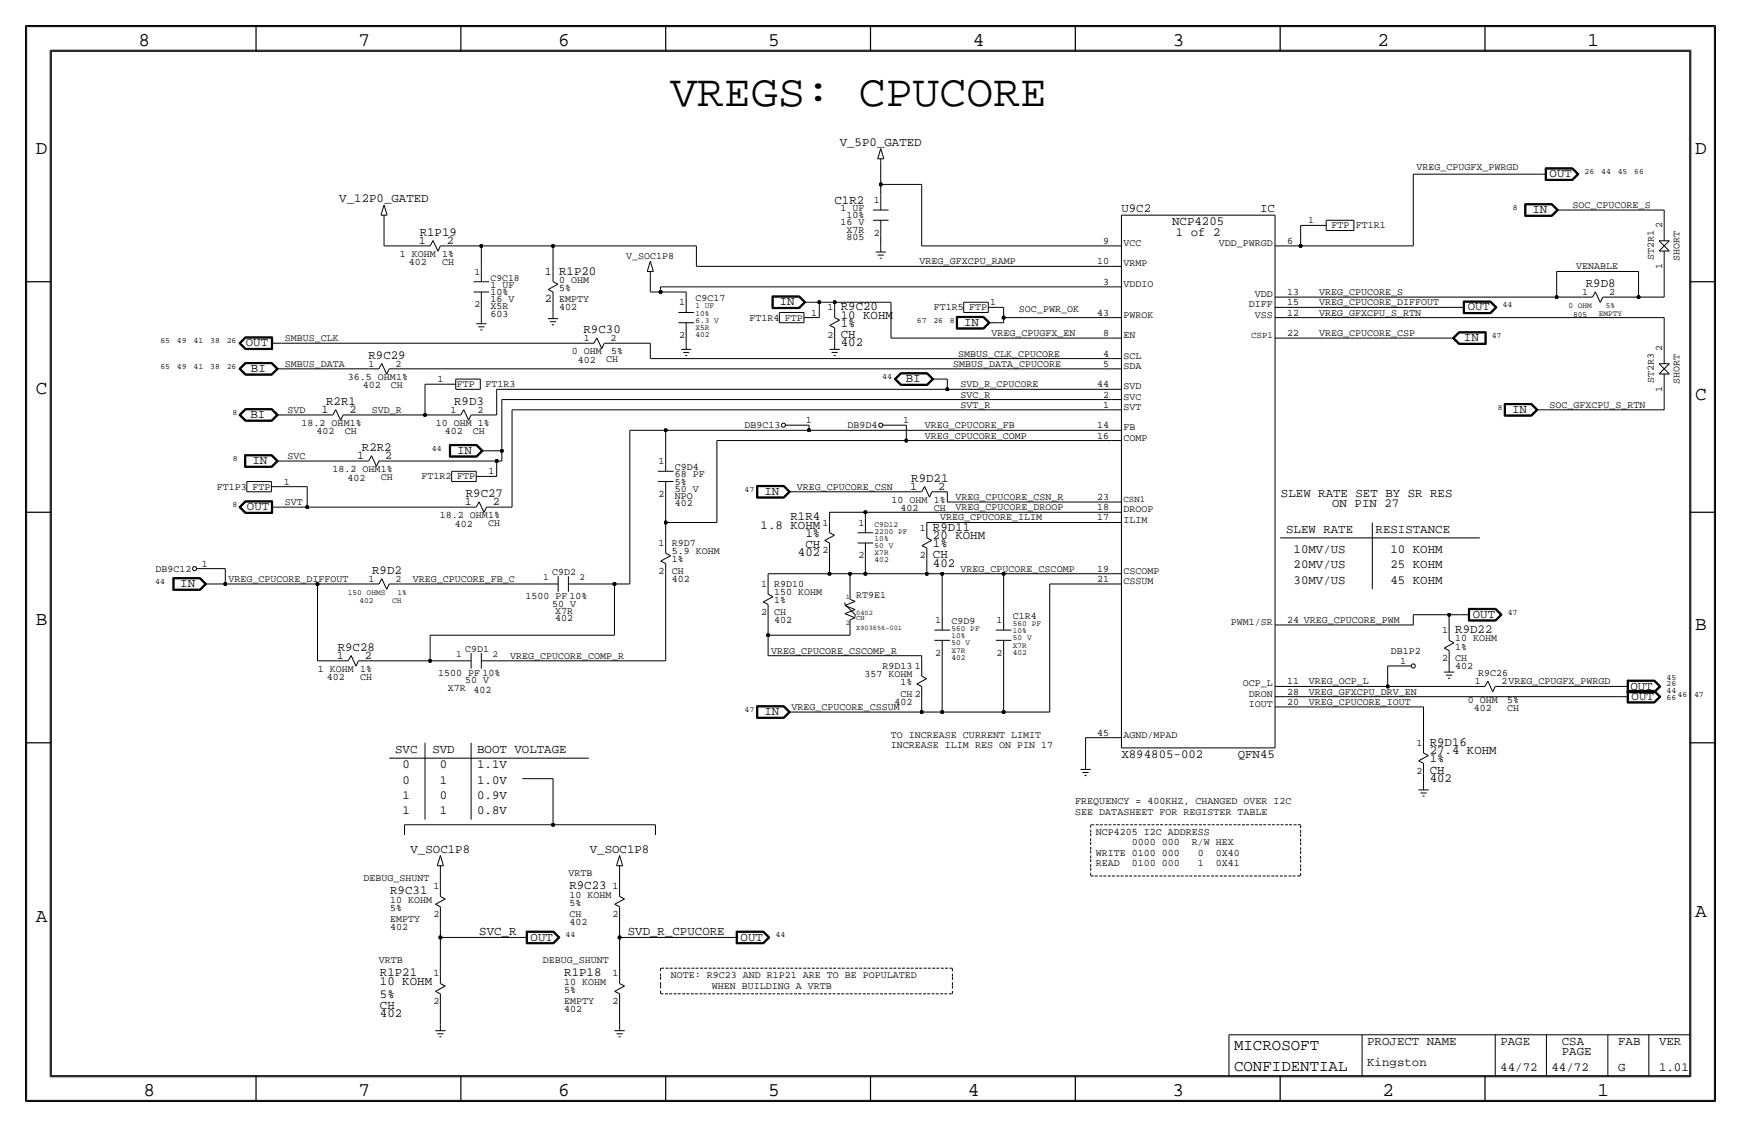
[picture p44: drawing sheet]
<svg xmlns="http://www.w3.org/2000/svg" width="432mm" height="279mm" viewBox="0 0 432 279" stroke-linecap="round" stroke-linejoin="round" font-family="sans-serif">
<defs><g id="words">
<text font-size="11.1" x="166.3" y="26.3">VREGS: CPUCORE</text>
<g font-size="4.8">
<text x="34.3" y="11.4">8</text>
<text x="88.9" y="11.4">7</text>
<text x="138.5" y="11.4">6</text>
<text x="190.5" y="11.4">5</text>
<text x="241.3" y="11.4">4</text>
<text x="290.8" y="11.4">3</text>
<text x="341.6" y="11.4">2</text>
<text x="393.7" y="11.4">1</text>
<text x="8.9" y="38.1">D</text>
<text x="420.4" y="38.1">D</text>
<text x="8.9" y="97.8">C</text>
<text x="420.4" y="99.1">C</text>
<text x="8.9" y="154.9">B</text>
<text x="420.4" y="156.2">B</text>
<text x="420.4" y="227.3">A</text>
<text x="8.9" y="228.6">A</text>
<text x="35.6" y="271.8">8</text>
<text x="88.9" y="271.8">7</text>
<text x="138.4" y="271.8">6</text>
<text x="190.5" y="271.8">5</text>
<text x="240" y="271.8">4</text>
<text x="290.8" y="271.8">3</text>
<text x="342.9" y="271.8">2</text>
<text x="396.2" y="271.8">1</text>
</g>
<g font-size="3.9">
<text x="306.1" y="260.4">MICROSOFT</text>
<text x="306.1" y="265.4">CONFIDENTIAL</text>
</g>
<g font-size="3.1">
<text x="208.3" y="36.2">V_5P0_GATED</text>
<text x="384.3" y="43.9">OUT</text>
<text x="84.2" y="50.1">V_12P0_GATED</text>
<text x="207" y="50.5">C1R2</text>
<text x="278.1" y="52.6">U9C2</text>
<text x="312.5" y="52.6">IC</text>
<text x="380.1" y="52.8">IN</text>
<text x="104.1" y="58.4">R1P19</text>
<text x="290.7" y="55.9">NCP4205</text>
<text x="291.6" y="58.4">1 of 2</text>
<text x="138.7" y="68.1">R1P20</text>
<text x="393.3" y="71.1">R9D8</text>
<text x="193.4" y="75.7">IN</text>
<text x="208.5" y="77">R9C20</text>
<text x="364" y="77">OUT</text>
<text x="144.7" y="82.5">R9C30</text>
<text x="208.5" y="81">1%</text>
<text x="208.5" y="79">10 KOHM</text>
<text x="208.5" y="83.8">CH</text>
<text x="239.1" y="80.8">IN</text>
<text x="61" y="85.9">OUT</text>
<text x="91.4" y="88.9">R9C29</text>
<text x="208.5" y="85.9">402</text>
<text x="363.1" y="84.6">IN</text>
<text x="62.2" y="92.2">BI</text>
<text x="224.6" y="94.7">BI</text>
<text x="80.9" y="100.3">R2R1</text>
<text x="112.6" y="100.3">R9D3</text>
<text x="62.1" y="103.6">BI</text>
<text x="375" y="102.4">IN</text>
<text x="89.8" y="111.8">R2R2</text>
<text x="113.4" y="112.5">IN</text>
<text x="62.6" y="115.1">IN</text>
<text x="226" y="119.4">R9D21</text>
<text x="115.5" y="123.2">R9C27</text>
<text x="189.6" y="122.7">IN</text>
<text x="317.7" y="123.1">SLEW RATE SET BY SR RES</text>
<text x="330.4" y="125.7">ON PIN 27</text>
<text x="61.3" y="126.5">OUT</text>
<text x="188.7" y="131.1">1.8 KOHM</text>
<text x="196.1" y="129">R1R4</text>
<text x="231.4" y="131.6">R9D11</text>
<text x="197.9" y="137.9">402</text>
<text x="199.8" y="135.9">CH</text>
<text x="199.8" y="133.1">1%</text>
<text x="231.4" y="133.6">20 KOHM</text>
<text x="231.4" y="135.6">1%</text>
<text x="319" y="132">SLEW RATE</text>
<text x="320.8" y="137.1">10MV/US</text>
<text x="341.2" y="132">RESISTANCE</text>
<text x="344.9" y="137.1">10 KOHM</text>
<text x="92.3" y="142.2">R9D2</text>
<text x="231.4" y="138.4">CH</text>
<text x="231.4" y="140.5">402</text>
<text x="320.8" y="140.9">20MV/US</text>
<text x="344.9" y="140.9">25 KOHM</text>
<text x="44.7" y="145.5">IN</text>
<text x="320.8" y="144.7">30MV/US</text>
<text x="344.9" y="144.7">45 KOHM</text>
<text x="365.3" y="153.2">OUT</text>
<text x="83.8" y="161.3">R9C28</text>
<text x="360.9" y="157">R9D22</text>
<text x="404.4" y="170.9">OUT</text>
<text x="404.7" y="173.5">OUT</text>
<text x="189.6" y="177.3">IN</text>
<text x="354.6" y="184.9">R9D16</text>
<text x="98" y="186.6">SVC</text>
<text x="99.8" y="190.4">0</text>
<text x="107.2" y="186.6">SVD</text>
<text x="109.1" y="190.4">0</text>
<text x="118.3" y="186.6">BOOT VOLTAGE</text>
<text x="118.3" y="190.4">1.1V</text>
<text x="278.1" y="188">X894805-002</text>
<text x="307" y="188">QFN45</text>
<text x="354.6" y="186.9">27.4 KOHM</text>
<text x="354.6" y="191.8">CH</text>
<text x="354.6" y="189">1%</text>
<text x="99.8" y="194.3">0</text>
<text x="109.1" y="194.3">1</text>
<text x="118.3" y="194.3">1.0V</text>
<text x="354.6" y="193.8">402</text>
<text x="99.8" y="198.1">1</text>
<text x="99.8" y="201.9">1</text>
<text x="109.1" y="198.1">0</text>
<text x="109.1" y="201.9">1</text>
<text x="118.3" y="198.1">0.9V</text>
<text x="118.3" y="201.9">0.8V</text>
<text x="101.8" y="211.4">V_SOC1P8</text>
<text x="146.3" y="211.4">V_SOC1P8</text>
<text x="96.8" y="221.7">R9C31</text>
<text x="141.2" y="220.5">R9C23</text>
<text x="118.9" y="231.9">SVC_R</text>
<text x="131.6" y="233.2">OUT</text>
<text x="155.7" y="231.9">SVD_R_CPUCORE</text>
<text x="183.7" y="233.2">OUT</text>
<text x="94.2" y="244.1">10 KOHM</text>
<text x="94.2" y="242.1">R1P21</text>
<text x="140" y="242.1">R1P18</text>
<text x="94.2" y="247.4">5%</text>
<text x="94.2" y="250.2">CH</text>
<text x="94.2" y="252.2">402</text>
<text x="339.1" y="259.1">PROJECT NAME</text>
<text x="372.1" y="259.1">PAGE</text>
<text x="387.4" y="259.1">CSA</text>
<text x="387.4" y="261.6">PAGE</text>
<text x="401.3" y="259.1">FAB</text>
<text x="411.5" y="259.1">VER</text>
<text x="339.1" y="264.2">Kingston</text>
<text x="372.1" y="265.4">44/72</text>
<text x="384.8" y="265.4">44/72</text>
<text x="401.3" y="265.4">G</text>
<text x="411.5" y="265.4">1.01</text>
</g>
<g font-size="2.9">
<text x="103.9" y="60.5">1</text>
<text x="110.8" y="60.5">2</text>
<text x="135.1" y="68.1">1</text>
<text x="135.1" y="74.9">2</text>
<text x="79.7" y="102.4">1</text>
<text x="86.7" y="102.4">2</text>
<text x="88.6" y="113.8">1</text>
<text x="95.6" y="113.8">2</text>
<text x="115.3" y="125.2">1</text>
<text x="122.2" y="125.2">2</text>
<text x="225.8" y="121.4">1</text>
<text x="232.7" y="121.4">2</text>
<text x="83.5" y="163.3">1</text>
<text x="90.5" y="163.3">2</text>
</g>
<g font-size="2.5">
<text x="351.3" y="42.1">VREG_CPUGFX_PWRGD</text>
<text x="208.4" y="52.3">1 UF</text>
<text x="216.7" y="50.3">1</text>
<text x="390" y="51.6">SOC_CPUCORE_S</text>
<text x="208.4" y="55.9">16 V</text>
<text x="209.9" y="59.4">805</text>
<text x="209.9" y="54.1">10%</text>
<text x="209.9" y="57.7">X7R</text>
<text x="216.7" y="58.4">2</text>
<text x="330.2" y="56.6">FTP</text>
<text x="336.3" y="56.6">FT1R1</text>
<text x="412.2" y="56.6" transform="rotate(-90 412.2 56.6)">2</text>
<text x="99.2" y="63.8">1 KOHM 1%</text>
<text x="101.4" y="65.8">402</text>
<text x="109.7" y="65.7">CH</text>
<text x="155.3" y="64.1">V_SOC1P8</text>
<text x="228.1" y="65.5">VREG_GFXCPU_RAMP</text>
<text x="272.1" y="65.5">10</text>
<text x="273.6" y="60.5">9</text>
<text x="278.6" y="61">VCC</text>
<text x="302.3" y="61">VDD_PWRGD</text>
<text x="319.3" y="60.5">6</text>
<text x="410.2" y="64.4" transform="rotate(-90 410.2 64.4)">ST2R1</text>
<text x="416.5" y="64.8" transform="rotate(-90 416.5 64.8)">SHORT</text>
<text x="121.7" y="71.4">1 UF</text>
<text x="138.7" y="70.1">0 OHM</text>
<text x="273.6" y="70.6">3</text>
<text x="278.6" y="71.1">VDDIO</text>
<text x="278.6" y="66">VRMP</text>
<text x="391" y="66.6">VENABLE</text>
<text x="412.2" y="66.8" transform="rotate(-90 412.2 66.8)">1</text>
<text x="121.7" y="76.7">X5R</text>
<text x="121.7" y="73.2">10%</text>
<text x="121.7" y="74.9">16 V</text>
<text x="138.7" y="74.9">EMPTY</text>
<text x="138.7" y="77">402</text>
<text x="138.7" y="72.1">5%</text>
<text x="168.4" y="75.7">1</text>
<text x="172.5" y="74.7">C9C17</text>
<text x="205.3" y="77">1</text>
<text x="231.6" y="77">FT1R5</text>
<text x="240.4" y="77">FTP</text>
<text x="252.7" y="77.5">SOC_PWR_OK</text>
<text x="309.8" y="76.2">DIFF</text>
<text x="311.3" y="73.7">VDD</text>
<text x="319.3" y="73.2">13</text>
<text x="319.3" y="75.7">15</text>
<text x="327.2" y="73.2">VREG_CPUCORE_S</text>
<text x="327.2" y="75.7">VREG_CPUCORE_DIFFOUT</text>
<text x="392.4" y="73.2">1</text>
<text x="399.1" y="73.2">2</text>
<text x="121.7" y="78.5">603</text>
<text x="168.4" y="83.8">2</text>
<text x="185.9" y="79.5">FT1R4</text>
<text x="194.7" y="79.5">FTP</text>
<text x="205.3" y="83.8">2</text>
<text x="245.9" y="83.3">VREG_CPUGFX_EN</text>
<text x="272.1" y="78.2">43</text>
<text x="273.6" y="83.3">8</text>
<text x="278.6" y="83.8">EN</text>
<text x="278.6" y="78.7">PWROK</text>
<text x="311.3" y="78.7">VSS</text>
<text x="319.3" y="78.2">12</text>
<text x="319.3" y="83.3">22</text>
<text x="327.2" y="83.3">VREG_CPUCORE_CSP</text>
<text x="327.2" y="78.2">VREG_GFXCPU_S_RTN</text>
<text x="70.6" y="84.6">SMBUS_CLK</text>
<text x="141.8" y="87.9">0 OHM</text>
<text x="143.3" y="89.9">402</text>
<text x="144.8" y="84.6">1</text>
<text x="150.3" y="89.8">CH</text>
<text x="151.4" y="84.6">2</text>
<text x="151.6" y="87.9">5%</text>
<text x="237.6" y="88.4">SMBUS_CLK_CPUCORE</text>
<text x="273.6" y="88.4">4</text>
<text x="278.6" y="88.9">SCL</text>
<text x="412.2" y="87.1" transform="rotate(-90 412.2 87.1)">2</text>
<text x="70.6" y="90.9">SMBUS_DATA</text>
<text x="86.2" y="94.2">36.5 OHM1%</text>
<text x="91.4" y="90.9">1</text>
<text x="98.1" y="90.9">2</text>
<text x="108.5" y="94.7">1</text>
<text x="236.4" y="90.9">SMBUS_DATA_CPUCORE</text>
<text x="273.6" y="90.9">5</text>
<text x="278.6" y="91.4">SDA</text>
<text x="410.2" y="94.9" transform="rotate(-90 410.2 94.9)">ST2R3</text>
<text x="416.5" y="95.3" transform="rotate(-90 416.5 95.3)">SHORT</text>
<text x="90" y="96.3">402</text>
<text x="97" y="96.2">CH</text>
<text x="113.3" y="96">FTP</text>
<text x="120.4" y="96">FT1R3</text>
<text x="238.3" y="96">SVD_R_CPUCORE</text>
<text x="238.3" y="98.6">SVC_R</text>
<text x="238.3" y="101.1">SVT_R</text>
<text x="272.1" y="96">44</text>
<text x="273.6" y="101.1">1</text>
<text x="273.6" y="98.6">2</text>
<text x="278.6" y="96.5">SVD</text>
<text x="278.6" y="99.1">SVC</text>
<text x="278.6" y="101.6">SVT</text>
<text x="384.3" y="101.1">SOC_GFXCPU_S_RTN</text>
<text x="412.2" y="97.2" transform="rotate(-90 412.2 97.2)">1</text>
<text x="71.3" y="102.4">SVD</text>
<text x="74.8" y="105.7">18.2 OHM1%</text>
<text x="78.5" y="107.7">402</text>
<text x="85.5" y="107.6">CH</text>
<text x="92.2" y="102.4">SVD_R</text>
<text x="108.1" y="105.7">10 OHM 1%</text>
<text x="110.3" y="107.7">402</text>
<text x="111.7" y="102.4">1</text>
<text x="117.3" y="107.6">CH</text>
<text x="118.4" y="102.4">2</text>
<text x="184.6" y="106.2">DB9C13</text>
<text x="199.9" y="104.9">1</text>
<text x="210.2" y="106.2">DB9D4</text>
<text x="224" y="104.9">1</text>
<text x="229.4" y="106.2">VREG_CPUCORE_FB</text>
<text x="272.1" y="106.2">14</text>
<text x="278.6" y="106.7">FB</text>
<text x="71.3" y="113.8">SVC</text>
<text x="229.4" y="108.7">VREG_CPUCORE_COMP</text>
<text x="272.1" y="108.7">16</text>
<text x="278.6" y="109.2">COMP</text>
<text x="82.4" y="117.1">18.2 OHM1%</text>
<text x="86.2" y="119.1">402</text>
<text x="94.4" y="119">CH</text>
<text x="104.6" y="118.9">FT1R2</text>
<text x="113.4" y="118.9">FTP</text>
<text x="121.2" y="117.6">1</text>
<text x="163.4" y="115.1">1</text>
<text x="167.4" y="116.6">C9D4</text>
<text x="167.4" y="118.4">68 PF</text>
<text x="53.8" y="121.4">FT1P3</text>
<text x="62.6" y="121.4">FTP</text>
<text x="70.4" y="120.1">1</text>
<text x="70.6" y="125.2">SVT</text>
<text x="163.4" y="123.2">2</text>
<text x="167.4" y="123.7">NPO</text>
<text x="167.4" y="121.9">50 V</text>
<text x="167.4" y="120.1">5%</text>
<text x="167.4" y="125.5">402</text>
<text x="197.6" y="121.4">VREG_CPUCORE_CSN</text>
<text x="221.1" y="124.7">10 OHM 1%</text>
<text x="237" y="123.9">VREG_CPUCORE_CSN_R</text>
<text x="272.1" y="124">23</text>
<text x="109.1" y="128.5">18.2 OHM1%</text>
<text x="112.8" y="130.6">402</text>
<text x="121.1" y="130.5">CH</text>
<text x="204" y="130.3">1</text>
<text x="212.9" y="130.3">1</text>
<text x="223.3" y="126.7">402</text>
<text x="228.1" y="131.6">1</text>
<text x="231.6" y="126.6">CH</text>
<text x="233.2" y="129">VREG_CPUCORE_ILIM</text>
<text x="237" y="126.5">VREG_CPUCORE_DROOP</text>
<text x="272.1" y="129">17</text>
<text x="272.1" y="126.5">18</text>
<text x="278.6" y="127">DROOP</text>
<text x="278.6" y="129.5">ILIM</text>
<text x="163.4" y="135.4">1</text>
<text x="166.6" y="135.4">R9D7</text>
<text x="166.6" y="137.4">5.9 KOHM</text>
<text x="204" y="137.2">2</text>
<text x="38.6" y="141.7">DB9C12</text>
<text x="50" y="140.5">1</text>
<text x="137" y="142.5">C9D2</text>
<text x="163.4" y="142.2">2</text>
<text x="166.6" y="139.4">1%</text>
<text x="166.6" y="142.2">CH</text>
<text x="212.9" y="138.4">2</text>
<text x="228.1" y="138.4">2</text>
<text x="238.3" y="141.7">VREG_CPUCORE_CSCOMP</text>
<text x="272.1" y="141.7">19</text>
<text x="278.6" y="142.2">CSCOMP</text>
<text x="56.6" y="144.3">VREG_CPUCORE_DIFFOUT</text>
<text x="91.4" y="144.3">1</text>
<text x="98.1" y="144.3">2</text>
<text x="102.4" y="144.3">VREG_CPUCORE_FB_C</text>
<text x="130.3" y="148.6">1500 PF 10%</text>
<text x="166.6" y="144.3">402</text>
<text x="188.8" y="145.5">1</text>
<text x="192" y="145.5">R9D10</text>
<text x="192" y="149.6">1%</text>
<text x="192" y="147.6">150 KOHM</text>
<text x="212.3" y="148.3">RT9E1</text>
<text x="272.1" y="144.3">21</text>
<text x="278.6" y="144.8">CSSUM</text>
<text x="137" y="150.4">50 V</text>
<text x="137.7" y="152.1">X7R</text>
<text x="137.7" y="153.9">402</text>
<text x="188.8" y="152.4">2</text>
<text x="192" y="154.4">402</text>
<text x="192" y="152.4">CH</text>
<text x="231.9" y="154.4">1</text>
<text x="236" y="154.7">C9D9</text>
<text x="247.2" y="154.4">1</text>
<text x="251.2" y="153.4">C1R4</text>
<text x="305.3" y="154.9">PWM1/SR</text>
<text x="319.3" y="154.4">24 VREG_CPUCORE_PWM</text>
<text x="115.4" y="161.5">C9D1</text>
<text x="357.7" y="157">1</text>
<text x="360.9" y="159">10 KOHM</text>
<text x="360.9" y="161">1%</text>
<text x="78.8" y="166.6">1 KOHM 1%</text>
<text x="108.7" y="167.6">1500 PF 10%</text>
<text x="126.5" y="163.3">VREG_CPUCORE_COMP_R</text>
<text x="191.3" y="162.1">VREG_CPUCORE_CSCOMP_R</text>
<text x="214.4" y="167.9">357 KOHM</text>
<text x="218.9" y="165.9">R9D13</text>
<text x="226.9" y="165.9">1</text>
<text x="231.9" y="162.6">2</text>
<text x="247.2" y="162.6">2</text>
<text x="344.9" y="162.1">DB1P2</text>
<text x="347.3" y="164.6">1</text>
<text x="357.7" y="163.8">2</text>
<text x="360.9" y="163.8">CH</text>
<text x="360.9" y="165.9">402</text>
<text x="366.6" y="167.6">R9C26</text>
<text x="81.1" y="168.7">402</text>
<text x="89.3" y="168.6">CH</text>
<text x="111.1" y="171.2">X7R</text>
<text x="115.4" y="169.4">50 V</text>
<text x="117.4" y="171.7">402</text>
<text x="223.3" y="172.7">CH 2</text>
<text x="223.3" y="169.9">1%</text>
<text x="308.3" y="170.2">OCP_L</text>
<text x="309.8" y="172.7">DRON</text>
<text x="319.3" y="169.7">11</text>
<text x="319.3" y="172.2">28</text>
<text x="324.6" y="172.2">VREG_GFXCPU_DRV_EN</text>
<text x="324.6" y="169.7">VREG_OCP_L</text>
<text x="365.7" y="169.7">1</text>
<text x="372.4" y="169.7">2VREG_CPUGFX_PWRGD</text>
<text x="196.3" y="176">VREG_CPUCORE_CSSUM</text>
<text x="221.8" y="174.8">402</text>
<text x="309.8" y="175.3">IOUT</text>
<text x="319.3" y="174.8">20</text>
<text x="324.6" y="174.8">VREG_CPUCORE_IOUT</text>
<text x="364.1" y="174.2">0 OHM</text>
<text x="365.6" y="176.3">402</text>
<text x="373.8" y="176.2">CH</text>
<text x="373.8" y="174.2">5%</text>
<text x="221" y="185.4">INCREASE ILIM RES ON PIN 17</text>
<text x="221" y="182.9">TO INCREASE CURRENT LIMIT</text>
<text x="272.1" y="182.4">45</text>
<text x="278.6" y="182.9">AGND/MPAD</text>
<text x="351.3" y="184.9">1</text>
<text x="351.3" y="191.8">2</text>
<text x="266.7" y="201.9">SEE DATASHEET FOR REGISTER TABLE</text>
<text x="266.7" y="199.4">FREQUENCY = 400KHZ, CHANGED OVER I2C</text>
<text x="271.8" y="207">NCP4205 I2C ADDRESS</text>
<text x="280.7" y="209.6">0000 000</text>
<text x="295.6" y="209.6">R/W HEX</text>
<text x="271.8" y="212.1">WRITE 0100 000</text>
<text x="271.8" y="214.6">READ</text>
<text x="280.7" y="214.6">0100 000</text>
<text x="297.1" y="212.1">0</text>
<text x="297.1" y="214.6">1</text>
<text x="301.6" y="212.1">0X40</text>
<text x="301.6" y="214.6">0X41</text>
<text x="90.2" y="218.4">DEBUG_SHUNT</text>
<text x="107.5" y="220.5">1</text>
<text x="141" y="217.2">VRTB</text>
<text x="151.9" y="220.5">1</text>
<text x="96.8" y="225.8">5%</text>
<text x="96.8" y="223.8">10 KOHM</text>
<text x="107.5" y="227.3">2</text>
<text x="141.2" y="222.5">10 KOHM</text>
<text x="141.2" y="224.5">5%</text>
<text x="141.2" y="227.3">CH</text>
<text x="151.9" y="227.3">2</text>
<text x="96.8" y="230.6">402</text>
<text x="96.8" y="228.6">EMPTY</text>
<text x="141.2" y="229.4">402</text>
<text x="94" y="238.8">VRTB</text>
<text x="134.6" y="238.8">DEBUG_SHUNT</text>
<text x="107.5" y="242.1">1</text>
<text x="140" y="244.1">10 KOHM</text>
<text x="151.9" y="242.1">1</text>
<text x="166.4" y="242.6">NOTE: R9C23 AND R1P21 ARE TO BE POPULATED</text>
<text x="176.5" y="245.1">WHEN BUILDING A VRTB</text>
<text x="107.5" y="248.9">2</text>
<text x="140" y="248.9">EMPTY</text>
<text x="140" y="246.1">5%</text>
<text x="140" y="251">402</text>
<text x="151.9" y="248.9">2</text>
</g>
<g font-size="2.4">
<text x="324.4" y="55.4">1</text>
<text x="117.7" y="68.1">1</text>
<text x="121.7" y="69.6">C9C18</text>
<text x="117.7" y="76.2">2</text>
<text x="245.6" y="75.7">1</text>
<text x="201.2" y="78.2">1</text>
</g>
<g font-size="2.3">
<text x="310.3" y="83.8">CSP1</text>
<text x="278.6" y="124.5">CSN1</text>
<text x="134.7" y="143.8">1</text>
<text x="143.8" y="143.8">2</text>
<text x="113.2" y="162.8">1</text>
<text x="122.2" y="162.8">2</text>
</g>
<g font-size="2">
<text x="393" y="43.2">26</text>
<text x="397.1" y="43.2">44</text>
<text x="401.2" y="43.2">45</text>
<text x="405.3" y="43.2">66</text>
<text x="375.2" y="52.1">8</text>
<text x="172.5" y="76.5">1 UF</text>
<text x="372.7" y="76.2">44</text>
<text x="389" y="76.5">0 OHM</text>
<text x="398.3" y="76.5">5%</text>
<text x="172.5" y="78.2">10%</text>
<text x="172.5" y="83.6">402</text>
<text x="172.5" y="81.8">X5R</text>
<text x="172.5" y="80">6.3 V</text>
<text x="227.4" y="80">67</text>
<text x="231.5" y="80">26</text>
<text x="235.6" y="80">8</text>
<text x="370" y="83.8">47</text>
<text x="390.2" y="78.5">805</text>
<text x="396.5" y="78.4">EMPTY</text>
<text x="39.8" y="85.1">65</text>
<text x="43.9" y="85.1">49</text>
<text x="48" y="85.1">41</text>
<text x="52.1" y="85.1">38</text>
<text x="56.2" y="85.1">26</text>
<text x="39.8" y="91.4">65</text>
<text x="43.9" y="91.4">49</text>
<text x="48" y="91.4">41</text>
<text x="52.1" y="91.4">38</text>
<text x="56.2" y="91.4">26</text>
<text x="218.8" y="94">44</text>
<text x="371.5" y="101.6">8</text>
<text x="57.7" y="102.9">8</text>
<text x="107.1" y="111.8">44</text>
<text x="57.7" y="114.3">8</text>
<text x="57.7" y="125.7">8</text>
<text x="184.7" y="121.9">47</text>
<text x="216.9" y="130.6">C9D12</text>
<text x="216.9" y="132.3">2200 PF</text>
<text x="216.9" y="134.1">10%</text>
<text x="216.9" y="135.9">50 V</text>
<text x="216.9" y="137.7">X7R</text>
<text x="216.9" y="139.4">402</text>
<text x="38.5" y="144.8">44</text>
<text x="86.2" y="147.6">150 OHMS</text>
<text x="89.2" y="149.6">402</text>
<text x="97.3" y="149.5">CH</text>
<text x="98.5" y="147.6">1%</text>
<text x="251.2" y="155.2">560 PF</text>
<text x="373.9" y="152.4">47</text>
<text x="236" y="161.8">X7R</text>
<text x="236" y="160">50 V</text>
<text x="236" y="158.2">10%</text>
<text x="236" y="156.5">560 PF</text>
<text x="251.2" y="160.5">X7R</text>
<text x="251.2" y="157">10%</text>
<text x="251.2" y="158.8">50 V</text>
<text x="236" y="163.6">402</text>
<text x="251.2" y="162.3">402</text>
<text x="413.3" y="170.2">26</text>
<text x="413.3" y="171.8">44</text>
<text x="413.3" y="168.6">45</text>
<text x="413.3" y="173.4">66</text>
<text x="416" y="172.7">46</text>
<text x="420.2" y="172.7">47</text>
<text x="184.7" y="176.5">47</text>
<text x="140.3" y="232.4">44</text>
<text x="192.3" y="232.4">44</text>
</g>
<g font-size="1.7">
<text x="209.8" y="148.6">1</text>
<text x="209.8" y="154.9">2</text>
<text x="212.3" y="153.7">CH</text>
<text x="212.3" y="152.4">0402</text>
<text x="212.3" y="156.2">X903656-001</text>
</g>
</g></defs>
<!-- layer: Nets -->
<g fill="none" stroke="#000" stroke-width=".25">
<path d="M95.2 54.6v6.4zM218.4 58.4v2.6zM218.4 40.6v5.1zM218.4 45.7h10.2zM218.4 45.7v2.6zM228.6 45.7v15.3zM322.6 55.9v5.1zM322.6 55.9h3.8zM350.5 43.2h30.5zM350.5 43.2v17.8zM388.6 52.1h24.1zM412.7 52.1v5.1z"/>
<path d="M95.2 61h8.9zM111.8 61h7.6zM119.4 76.2v2.5zM119.4 61h17.8zM119.4 61v5zM137.2 74.9v2.6zM137.2 61v6.3zM137.2 61h35.5zM161.3 68.6v3.8zM161.3 72.4h2.5zM163.8 72.4h6.4zM163.8 71.1v1.3z"/>
<path d="M163.8 71.1h111.8zM170.2 72.4v1.3zM172.7 61v5zM172.7 66h102.9zM201.9 78.7h1.3zM201.9 74.9h1.3zM203.2 74.9v3.8zM203.2 74.9h3.8zM207 74.9h14zM207 74.9v1.3zM221 74.9v8.9zM228.6 61h47z"/>
<path d="M247.6 76.2h1.3zM248.9 78.7v1.3zM248.9 76.2v2.5zM248.9 78.7h26.7zM318.8 73.7h67.3zM318.8 78.7h93.9zM318.8 76.2h41.9zM318.8 61h3.8zM322.6 61h27.9zM386.1 67.3h20.3zM386.1 67.3v6.4zM386.1 73.7h6.3z"/>
<path d="M400 73.7h6.4zM406.4 73.7h6.3zM406.4 67.3v6.4zM412.7 64.8v8.9zM412.7 78.7v8.9zM69.8 85.1h75zM71.1 91.4h20.3zM99.1 91.4h176.5zM105.4 95.2h5.1zM105.4 95.2v7.7zM123.2 96.5h111.7zM123.2 96.5v6.4z"/>
<path d="M124.5 99.1v12.7zM124.5 99.1h151.1zM152.4 85.1h8.9zM161.3 85.1v3.8zM161.3 88.9h114.3zM170.2 83.8v1.3zM207 83.8v1.3zM221 83.8h54.6zM233.7 94h1.2zM234.9 94v2.5zM234.9 96.5h40.7zM247.6 80h1.3z"/>
<path d="M318.8 83.8h39.3zM412.7 95.2v6.4zM71.1 102.9h8.9zM71.1 114.3h17.8zM87.6 102.9h17.8zM96.5 114.3h26.7zM105.4 102.9h6.4zM119.4 102.9h3.8zM120.6 118.1h2.6zM121.9 111.8h2.6zM123.2 114.3v3.8zM123.2 114.3h1.3z"/>
<path d="M124.5 111.8v2.5zM127 101.6v24.1zM127 101.6h148.6zM156.2 106.7v38.1zM156.2 106.7h8.9zM165.1 106.7v6.3zM165.1 106.7h35.6zM177.8 109.2v20.3zM177.8 109.2h47zM199.4 105.4h1.3zM200.7 105.4v1.3zM200.7 106.7h74.9z"/>
<path d="M223.5 105.4h1.3zM224.8 105.4v3.8zM224.8 109.2h50.8zM383.5 101.6h29.2zM69.8 125.7h6.4zM69.8 120.7h6.4zM76.2 125.7h39.4zM76.2 120.7v5zM123.2 125.7h3.8zM165.1 123.2v6.3zM165.1 129.5h12.7zM165.1 129.5v5.1z"/>
<path d="M198.1 121.9h28zM205.7 137.2v5zM205.7 127v2.5zM205.7 127h8.9zM214.6 138.4v3.8zM214.6 127h61zM214.6 127v1.3zM229.9 129.5h45.7zM229.9 129.5v1.3zM229.9 138.4v3.8zM233.7 121.9h1.2zM234.9 121.9v2.6z"/>
<path d="M234.9 124.5h40.7zM317.5 133.3h49.5zM340.4 129.5v16.6zM53.3 144.8h2.6zM53.3 141h2.6zM55.9 144.8h22.8zM55.9 141v3.8zM78.7 144.8v19zM78.7 144.8h12.7zM99.1 144.8h35.5zM106.7 157.5v6.3zM106.7 157.5h45.7z"/>
<path d="M144.8 144.8h7.6zM152.4 144.8h3.8zM152.4 144.8v12.7zM165.1 142.2v21.6zM190.5 142.2h15.2zM190.5 142.2v2.6zM190.5 157.5h20.3zM190.5 152.4v5.1zM190.5 157.5v5.1zM205.7 142.2h5.1zM210.8 142.2h3.8zM210.8 142.2v3.9z"/>
<path d="M210.8 156.2v1.3zM214.6 142.2h15.3zM229.9 142.2h3.8zM233.7 142.2h15.2zM233.7 142.2v10.2zM248.9 142.2v10.2zM248.9 142.2h26.7zM260.3 144.8v31.7zM260.3 144.8h15.3zM318.8 154.9h31.7zM350.5 152.4h8.9zM350.5 152.4v2.5z"/>
<path d="M359.4 152.4v3.8zM359.4 152.4h2.5zM78.7 163.8h5.1zM91.4 163.8h15.3zM106.7 163.8h6.3zM123.2 163.8h41.9zM190.5 162.6h38.1zM198.1 176.5h30.5zM228.6 172.7v3.8zM228.6 176.5h5.1zM228.6 162.6v2.5zM233.7 162.6v13.9z"/>
<path d="M233.7 176.5h15.2zM248.9 176.5h11.4zM248.9 162.6v13.9zM318.8 175.3h34.3zM318.8 172.7h82.5zM318.8 170.2h25.4zM344.2 165.1v5.1zM344.2 170.2h21.6zM344.2 165.1h1.2zM353.1 175.3v8.9zM359.4 163.8v1.3zM373.4 170.2h27.9z"/>
<path d="M96.5 188h49.5zM105.4 184.1v19.1zM116.8 184.1v19.1zM129.5 193h7.7zM137.2 193v11.5zM269.2 182.9v6.3zM269.2 182.9h6.4zM353.1 191.8v2.5zM100.3 204.5h36.9zM100.3 204.5v2.5zM109.2 215.9v3.8zM137.2 204.5h25.4z"/>
<path d="M153.7 215.9v3.8zM162.6 204.5v2.5zM109.2 232.4h19.1zM109.2 227.3v5.1zM109.2 232.4v8.9zM153.7 232.4v8.9zM153.7 232.4h26.6zM153.7 227.3v5.1zM109.2 248.9v5.1zM153.7 248.9v5.1z"/>
</g>
<path d="M270.5 217.2h52.1zM270.5 204.5v12.7zM270.5 204.5h52.1zM322.6 204.5v12.7zM163.8 246.4h72.4zM163.8 240v6.4zM163.8 240h72.4zM236.2 240v6.4z" fill="none" stroke="#000" stroke-width=".25" stroke-dasharray=".7 1.4" stroke-linecap="butt"/>
<g fill="#000" stroke="#000" stroke-width=".25">
<circle cx="218.4" cy="45.7" r=".41"/>
<circle cx="119.4" cy="61" r=".41"/>
<circle cx="137.2" cy="61" r=".41"/>
<circle cx="163.8" cy="72.4" r=".41"/>
<circle cx="203.2" cy="74.9" r=".41"/>
<circle cx="207" cy="74.9" r=".41"/>
<circle cx="248.9" cy="78.7" r=".41"/>
<circle cx="322.6" cy="61" r=".41"/>
<circle cx="386.1" cy="73.7" r=".41"/>
<circle cx="406.4" cy="73.7" r=".41"/>
<circle cx="234.9" cy="96.5" r=".41"/>
<circle cx="105.4" cy="102.9" r=".41"/>
<circle cx="123.2" cy="114.3" r=".41"/>
<circle cx="124.5" cy="111.8" r=".41"/>
<circle cx="165.1" cy="106.7" r=".41"/>
<circle cx="200.7" cy="106.7" r=".41"/>
<circle cx="224.8" cy="109.2" r=".41"/>
<circle cx="76.2" cy="125.7" r=".41"/>
<circle cx="165.1" cy="129.5" r=".41"/>
<circle cx="214.6" cy="127" r=".41"/>
<circle cx="55.9" cy="144.8" r=".41"/>
<circle cx="78.7" cy="144.8" r=".41"/>
<circle cx="152.4" cy="144.8" r=".41"/>
<circle cx="190.5" cy="157.5" r=".41"/>
<circle cx="205.7" cy="142.2" r=".41"/>
<circle cx="210.8" cy="142.2" r=".41"/>
<circle cx="214.6" cy="142.2" r=".41"/>
<circle cx="229.9" cy="142.2" r=".41"/>
<circle cx="233.7" cy="142.2" r=".41"/>
<circle cx="248.9" cy="142.2" r=".41"/>
<circle cx="359.4" cy="152.4" r=".41"/>
<circle cx="106.7" cy="163.8" r=".41"/>
<circle cx="228.6" cy="176.5" r=".41"/>
<circle cx="233.7" cy="176.5" r=".41"/>
<circle cx="248.9" cy="176.5" r=".41"/>
<circle cx="344.2" cy="170.2" r=".41"/>
<circle cx="137.2" cy="204.5" r=".41"/>
<circle cx="109.2" cy="232.4" r=".41"/>
<circle cx="153.7" cy="232.4" r=".41"/>
</g>
<!-- layer: Components -->
<g fill="none" stroke="#000" stroke-width=".25">
<path d="M217.7 39.4h1.5zM218.4 36.8l-.7 2.6zM218.4 39.4v1.2zM218.4 36.8l.8 2.6zM94.5 53.3h1.5zM95.3 50.8l-.8 2.5zM95.3 50.8l.7 2.5zM95.3 53.3v1.3zM107.4 59.6l-.7 1.4zM107.4 59.6l1.2 2.7zM216.5 52.1h3.9zM216.5 54.6h3.9z"/>
<path d="M218.4 48.3v3.8zM218.4 54.6v3.8zM278.1 53.3h38.1zM278.1 53.3v132.1zM316.2 53.3v132.1zM326.4 55.9h2.5zM328.9 57.2h6.9zM328.9 54.6v2.6zM328.9 54.6h6.9zM335.8 54.6v2.6zM378.2 50.5h6.8zM378.2 50.5v3.1z"/>
<path d="M378.2 53.6h6.8zM378.3 50.6v2.9zM378.3 53.5h6.6zM378.3 50.6h6.6zM378.4 50.7h6.5zM378.4 50.7v2.7zM378.4 53.4h6.5zM378.5 50.8h6.3zM378.5 50.8v2.5zM378.5 53.3h6.3zM381 43.2h2.5zM383.2 41.6v3.2z"/>
<path d="M383.2 44.8h6.8zM383.2 41.6h6.8zM383.3 41.7v3zM383.3 44.7h6.7zM383.3 41.7h6.7zM383.4 41.8v2.8zM383.4 44.6h6.5zM383.4 41.8h6.5zM383.5 41.9h6.4zM383.5 41.9v2.6zM383.5 44.5h6.4zM384.8 50.8l1.3 1.3z"/>
<path d="M384.8 53.3l1.3-1.2zM384.9 53.4l1.3-1.3zM384.9 50.7l1.3 1.4zM384.9 53.5l1.5-1.4zM384.9 50.6l1.5 1.5zM385 53.6l1.5-1.5zM385 50.5l1.5 1.6zM386.1 52.1h2.5zM389.9 44.5l1.3-1.3zM389.9 41.9l1.3 1.3zM389.9 41.8l1.4 1.4zM389.9 44.6l1.4-1.4z"/>
<path d="M390 44.7l1.5-1.5zM390 41.7l1.5 1.5zM390 41.6l1.6 1.6zM390 44.8l1.6-1.6zM411.5 59.7l2.5 2.5zM411.5 59.7h2.5zM412.7 57.2v2.5zM414 59.7l-2.5 2.5zM104.1 61h2.6zM109.2 61l-.6 1.3zM109.2 61h2.6zM117.5 69.9h3.8z"/>
<path d="M117.5 72.4h3.8zM119.4 66v3.9zM119.4 72.4v3.8zM119.4 78.7v1.6zM135.9 79h2.5zM135.9 71.8l2.5-1.3zM135.9 71.8l1.3 .6zM136.4 79.8h1.5zM137.2 77.5v1.5zM137.2 67.3v2.6zM137.2 72.4v2.5zM137.2 69.9l1.2 .6z"/>
<path d="M160.5 67.3h1.6zM161.3 67.3v1.3zM161.3 64.8l.8 2.5zM161.3 64.8l-.8 2.5zM168.3 77.5h3.8zM170.2 73.7v3.8zM191.5 73.4h6.8zM191.5 73.4v3.1zM191.5 76.5h6.8zM191.6 73.5h6.6zM191.6 73.5v2.9zM191.6 76.4h6.6z"/>
<path d="M191.7 73.6v2.7zM191.7 76.3h6.5zM191.7 73.6h6.5zM191.8 76.2h6.3zM191.8 73.7v2.5zM191.8 73.7h6.3zM193.3 77.5v2.5zM193.3 77.5h6.1zM198.1 76.2l1.3-1.3zM198.1 73.7l1.3 1.2zM198.2 76.3l1.3-1.4zM198.2 73.6l1.3 1.3z"/>
<path d="M198.2 73.5l1.5 1.4zM198.3 76.5l1.6-1.6zM198.3 73.4l1.6 1.5zM199.4 77.5v2.5zM199.4 78.7h2.5zM199.4 74.9h2.5zM199.7 74.9l-1.5 1.5zM207 76.2v2.5zM207 78.7l1.2 .6zM217.2 62.5h2.5zM217.7 63.2h1.5zM218.2 64h.5z"/>
<path d="M218.4 61v1.5zM237.2 78.4v3.2zM237.2 78.4h6.8zM237.3 78.5v3zM237.3 78.5h6.6zM237.4 78.6v2.8zM237.4 78.6h6.5zM237.5 78.7h6.3zM237.5 78.7v2.6zM239 77.5h6.1zM239 74.9v2.6zM239 74.9h6.1z"/>
<path d="M243.8 78.7l1.3 1.3zM243.9 78.6l1.4 1.4zM243.9 78.5l1.5 1.5zM244 78.4l1.6 1.6zM245.1 74.9v2.6zM245.1 76.2h2.6zM275.6 71.1h2.5zM275.6 66h2.5zM275.6 61h2.5zM275.6 78.7h2.5zM316.2 73.7h2.6zM316.2 78.7h2.6z"/>
<path d="M316.2 76.2h2.6zM316.2 61h2.6zM360.7 76.2h2.5zM362.9 74.6v3.2zM362.9 77.8h6.8zM362.9 74.6h6.8zM363 74.7v3zM363 77.7h6.7zM363 74.7h6.7zM363.1 74.8v2.8zM363.1 77.6h6.5zM363.1 74.8h6.5z"/>
<path d="M363.2 74.9h6.4zM363.2 74.9v2.6zM363.2 77.5h6.4zM369.6 77.5l1.2-1.3zM369.6 74.9l1.2 1.3zM369.6 74.8l1.4 1.4zM369.6 77.6l1.4-1.4zM369.7 77.7l1.4-1.5zM369.7 74.7l1.4 1.5zM369.7 74.6l1.6 1.6zM369.7 77.8l1.6-1.6zM392.4 73.7h2.6z"/>
<path d="M395.7 72.3l1.2 2.7zM395.7 72.3l-.7 1.4zM397.5 73.7h2.5zM397.5 73.7l-.6 1.3zM411.5 62.2h2.5zM412.7 62.2v2.6zM59.2 85.1l1.6 1.6zM59.2 85.1l1.6-1.6zM59.2 91.4l1.6 1.6zM59.2 91.4l1.6-1.5zM59.4 91.4l1.5 1.5zM59.4 85.1l1.5-1.5z"/>
<path d="M59.4 85.1l1.5 1.5zM59.5 85.1l1.4-1.4zM59.5 91.4l1.4-1.3zM59.5 85.1l1.4 1.4zM59.5 91.4l1.4 1.4zM59.7 85.1l1.3-1.3zM59.7 85.1l1.3 1.3zM59.7 91.4l1.3 1.3zM60.8 83.5h6.8zM60.8 86.7h6.8zM60.8 89.9h6.7zM60.8 93h6.7z"/>
<path d="M60.9 86.6h6.6zM60.9 83.6h6.6zM60.9 92.9h6.5zM60.9 90h6.5zM60.9 90l-1.5 1.4zM60.9 92.8h6.5zM60.9 90.1h6.5zM60.9 86.5h6.5zM60.9 83.7h6.5zM61 92.7h6.3zM61 90.2h6.3zM61 90.2l-1.3 1.2z"/>
<path d="M61 83.8h6.3zM61 86.4h6.3zM67.3 90.2l1.3 1.2zM67.3 92.7l1.3-1.3zM67.3 85.1h2.6zM67.3 83.8v2.6zM67.4 92.8l1.3-1.4zM67.4 90.1l1.3 1.3zM67.4 92.9l1.5-1.5zM67.4 90l1.5 1.4zM67.4 83.7v2.8zM67.5 93l1.5-1.6z"/>
<path d="M67.5 89.9l1.5 1.5zM67.5 83.6v3zM67.6 83.5v3.2zM68.6 91.4h2.5zM91.4 91.4h2.6zM94.7 90.1l-.7 1.3zM94.7 90.1l1.2 2.7zM96.5 91.4l-.6 1.4zM96.5 91.4h2.6zM110.5 95.3h2.5zM113 96.5h6.1zM113 94h6.1z"/>
<path d="M113 94v2.5zM118.1 80.3h2.6zM118.6 81h1.5zM119.1 94v2.5zM119.1 81.8h.5zM136.9 80.5h.5zM144.8 85.1h2.5zM148 83.8l1.3 2.6zM148 83.8l-.7 1.3zM149.9 85.1l-.6 1.3zM149.9 85.1h2.5zM168.3 80h3.8z"/>
<path d="M168.9 86.6h2.6zM169.4 87.4h1.5zM169.9 88.1h.5zM170.2 80v3.8zM170.2 85.1v1.5zM193.3 80h6.1zM205.7 86.6h2.6zM205.8 80.7l2.4-1.4zM205.8 80.7l1.2 .6zM206.3 87.4h1.5zM206.8 88.1h.5zM207 81.3v2.5z"/>
<path d="M207 85.1v1.5zM221.8 94l1.6-1.6zM221.8 94l1.6 1.6zM221.9 94l1.5-1.5zM221.9 94l1.5 1.5zM222.1 94l1.4-1.4zM222.1 94l1.4 1.4zM222.2 94l1.3 1.3zM222.2 94l1.3-1.3zM223.4 92.4h6.6zM223.4 95.6h6.6zM223.4 95.5h6.6z"/>
<path d="M223.4 92.5h6.6zM223.5 92.6h6.4zM223.5 95.4h6.4zM223.5 95.3h6.4zM223.5 92.7h6.4zM229.9 95.3l1.2-1.3zM229.9 92.7l1.2 1.3zM229.9 95.4l1.4-1.4zM229.9 92.6l1.4 1.4zM230 95.5l1.4-1.5zM230 92.5l1.4 1.5zM230 95.6l1.6-1.6z"/>
<path d="M230 92.4l1.6 1.6zM231.1 94h2.6zM237.2 81.6h6.8zM237.3 81.5h6.6zM237.4 81.4h6.5zM237.5 81.3h6.3zM243.8 81.3l1.3-1.3zM243.9 81.4l1.4-1.4zM243.9 81.5l1.5-1.5zM244 81.6l1.6-1.6zM245.1 80h2.6zM275.6 88.9h2.5z"/>
<path d="M275.6 83.8h2.5zM275.6 91.4h2.5zM275.6 96.5h2.5zM275.6 99.1h2.5zM316.2 83.8h2.6zM358.1 83.8h2.6zM360.2 83.8l1.6 1.6zM360.2 83.8l1.6-1.6zM360.4 83.8l1.4-1.5zM360.4 83.8l1.4 1.5zM360.5 83.8l1.4 1.4zM360.5 83.8l1.4-1.4z"/>
<path d="M360.7 83.8l1.3 1.3zM361.8 82.2h6.8zM361.8 85.4h6.8zM361.8 82.3h6.7zM361.8 85.3h6.7zM361.9 82.4h6.5zM361.9 85.2h6.5zM362 85.1h6.3zM362 82.6l-1.3 1.2zM362 82.6h6.3zM368.3 82.6v2.5zM368.4 82.4v2.8z"/>
<path d="M368.5 82.3v3zM368.6 82.2v3.2zM411.5 90.2l2.5 2.5zM411.5 92.7h2.5zM411.5 90.2h2.5zM412.7 87.6v2.6zM412.7 92.7v2.6zM414 90.2l-2.5 2.5zM59.2 102.9l1.6 1.5zM59.2 102.9l1.6-1.6zM59.4 102.9l1.5 1.4zM59.5 102.9l1.4-1.4z"/>
<path d="M59.5 102.9l1.4 1.3zM59.7 102.9l1.3-1.3zM59.7 102.9l1.3 1.2zM60.7 112.7v3.2zM60.7 115.9h6.8zM60.7 112.7h6.8zM60.8 112.8h6.6zM60.8 112.8v3zM60.8 115.8h6.6zM60.8 104.4h6.7zM60.8 101.3h6.7zM60.9 112.9h6.5z"/>
<path d="M60.9 112.9v2.8zM60.9 115.7h6.5zM60.9 104.3h6.5zM60.9 101.4h6.5zM60.9 101.4l-1.5 1.5zM60.9 104.2h6.5zM60.9 101.5h6.5zM61 113h6.3zM61 113v2.6zM61 115.6h6.3zM61 104.1h6.3zM61 101.6h6.3z"/>
<path d="M61.2 119.4v2.5zM61.2 119.4h6.1zM67.3 119.4v2.5zM67.3 113l1.3 1.3zM67.3 115.6l1.3-1.3zM67.3 101.6l1.3 1.3zM67.3 104.1l1.3-1.2zM67.4 115.7l1.3-1.4zM67.4 112.9l1.3 1.4zM67.4 104.2l1.3-1.3zM67.4 101.5l1.3 1.4zM67.4 115.8l1.5-1.5z"/>
<path d="M67.4 112.8l1.5 1.5zM67.4 104.3l1.5-1.4zM67.4 101.4l1.5 1.5zM67.5 112.7l1.5 1.6zM67.5 115.9l1.5-1.6zM67.5 104.4l1.5-1.5zM67.5 101.3l1.5 1.6zM68.6 114.3h2.5zM68.6 102.9h2.5zM80 102.9h2.6zM83.3 101.5l-.7 1.4zM83.3 101.5l1.2 2.7z"/>
<path d="M85.1 102.9h2.5zM85.1 102.9l-.6 1.3zM88.9 114.3h2.5zM92.2 113l-.8 1.3zM92.2 113l1.2 2.6zM94 114.3h2.5zM94 114.3l-.6 1.3zM111.5 110.2h6.8zM111.5 110.2v3.1zM111.5 113.3h6.8zM111.6 110.3h6.6zM111.6 110.3v2.9z"/>
<path d="M111.6 113.2h6.6zM111.7 110.4v2.7zM111.7 113.1h6.5zM111.7 110.4h6.5zM111.8 110.5h6.3zM111.8 110.5v2.5zM111.8 113h6.3zM111.8 102.9h2.5zM112 119.4h6.1zM112 116.8v2.6zM112 116.8h6.1zM115 101.5l-.7 1.4z"/>
<path d="M115 101.5l1.2 2.7zM116.8 102.9l-.6 1.3zM116.8 102.9h2.6zM118.1 110.5l1.3 1.3zM118.1 113l1.3-1.2zM118.1 118.1h2.6zM118.1 116.8v2.6zM118.2 113.1l1.3-1.3zM118.2 110.4l1.3 1.4zM118.2 113.2l1.5-1.4zM118.2 110.3l1.5 1.5zM118.3 110.2l1.5 1.6z"/>
<path d="M118.3 113.3l1.5-1.5zM119.4 111.8h2.5zM163.2 116.8h3.8zM163.2 119.4h3.8zM165.1 113v3.8zM165.1 119.4v3.8zM194.9 105.4h4.5zM219 105.4h4.6zM275.6 101.6h2.5zM275.6 106.7h2.5zM275.6 109.2h2.5zM373.1 100v3.2z"/>
<path d="M373.1 103.2h6.8zM373.1 100h6.8zM373.2 100.1v3zM373.2 103.1h6.6zM373.2 100.1h6.6zM373.3 100.2v2.8zM373.3 103h6.5zM373.3 100.2h6.5zM373.4 100.3h6.3zM373.4 100.3v2.6zM373.4 102.9h6.3zM379.7 100.3l1.3 1.3z"/>
<path d="M379.8 103l1.4-1.4zM379.8 100.2l1.4 1.4zM379.8 103.1l1.5-1.5zM379.8 100.1l1.5 1.5zM379.9 100l1.6 1.6zM379.9 103.2l1.6-1.6zM381 101.6h2.5zM381 101.6l-1.3 1.3zM59.2 125.7l1.6 1.6zM59.2 125.7l1.6-1.5zM59.4 125.7l1.5 1.5zM59.5 125.7l1.4-1.3z"/>
<path d="M59.5 125.7l1.4 1.4zM59.7 125.7l1.3 1.3zM60.8 124.2h6.8zM60.8 127.3h6.8zM60.9 127.2h6.6zM60.9 124.3h6.6zM60.9 124.3l-1.5 1.4zM60.9 127.1h6.5zM60.9 124.4h6.5zM61 127h6.3zM61 124.5l-1.3 1.2zM61 124.5h6.3z"/>
<path d="M61.2 121.9h6.1zM67.3 120.7h2.6zM67.3 125.7h2.6zM67.3 124.5v2.5zM67.4 124.4v2.7zM67.5 124.3v2.9zM67.6 124.2v3.1zM115.6 125.7h2.5zM118.8 124.4l1.2 2.7zM118.8 124.4l-.7 1.3zM120.7 125.7l-.7 1.4zM120.7 125.7h2.5z"/>
<path d="M163.9 139.1l2.4-1.3zM163.9 139.1l1.2 .6zM165.1 134.6v2.6zM165.1 139.7v2.5zM165.1 137.2l1.2 .6zM187.7 120.3v3.2zM187.7 123.5h6.8zM187.7 120.3h6.8zM187.8 120.4v3zM187.8 123.4h6.6zM187.8 120.4h6.6zM187.9 120.5v2.8z"/>
<path d="M187.9 123.3h6.5zM187.9 120.5h6.5zM188 120.7v2.5zM188 123.2h6.3zM188 120.7h6.3zM194.3 123.2l1.3-1.3zM194.3 120.7l1.3 1.2zM194.4 123.3l1.3-1.4zM194.4 120.5l1.3 1.4zM194.4 123.4l1.5-1.5zM194.4 120.4l1.5 1.5zM194.5 120.3l1.5 1.6z"/>
<path d="M194.5 123.5l1.5-1.6zM195.6 121.9h2.5zM204.5 134l2.5-1.3zM204.5 134l1.2 .6zM205.7 129.5v2.6zM205.7 134.6v2.6zM205.7 132.1l1.3 .6zM212.7 132.1h3.9zM212.7 134.6h3.9zM214.6 128.3v3.8zM214.6 134.6v3.8zM226.1 121.9h2.5z"/>
<path d="M228.7 135.3l1.2 .6zM228.7 135.3l2.4-1.3zM229.3 120.6l1.2 2.6zM229.3 120.6l-.7 1.3zM229.9 130.8v2.6zM229.9 135.9v2.5zM229.9 133.4l1.2 .6zM231.1 121.9l-.6 1.3zM231.1 121.9h2.6zM275.6 127h2.5zM275.6 124.5h2.5zM275.6 129.5h2.5z"/>
<path d="M42.9 143.2h6.8zM42.9 143.2v3.2zM42.9 146.4h6.8zM43 143.3h6.6zM43 143.3v3zM43 146.3h6.6zM43.1 143.4v2.8zM43.1 146.2h6.5zM43.1 143.4h6.5zM43.2 143.5h6.3zM43.2 143.5v2.6zM43.2 146.1h6.3z"/>
<path d="M48.8 141h4.6zM49.5 143.5l1.3 1.3zM49.5 146.1l1.3-1.3zM49.6 143.4l1.4 1.4zM49.6 146.2l1.4-1.4zM49.6 143.3l1.5 1.5zM49.6 146.3l1.5-1.5zM49.7 143.2l1.6 1.6zM50.8 144.8h2.5zM51.3 144.8l-1.6 1.6zM91.4 144.8h2.6zM94.7 143.5l-.7 1.3z"/>
<path d="M94.7 143.5l1.2 2.6zM96.5 144.8l-.6 1.3zM96.5 144.8h2.6zM134.6 144.8h3.8zM138.4 142.8v3.9zM141 144.8h3.8zM141 142.8v3.9zM189.3 149.3l2.4-1.4zM189.3 149.3l1.2 .6zM190.5 144.8v2.5zM190.5 149.9v2.5zM190.5 147.3l1.2 .6z"/>
<path d="M209.6 152.1l2.5 1.1zM209.6 150.1l2.5 1zM209.6 149.4v.5zM209.6 152.1l2.5-1zM209.6 150.1l2.5-1zM209.6 149.9l2.5 2.5zM210.8 153.7v2.5zM210.8 146.1v2.5zM210.8 153.7l1.3-.5zM210.8 148.6l1.3 .5zM212.1 152.4v.5zM231.8 156.2h3.8z"/>
<path d="M231.8 158.8h3.8zM233.7 152.4v3.8zM233.7 158.8v3.8zM247 156.2h3.9zM247 158.8h3.9zM248.9 152.4v3.8zM248.9 158.8v3.8zM275.6 144.8h2.5zM275.6 142.2h2.5zM316.2 154.9h2.6zM359.4 156.2v2.6zM359.4 158.8l1.2 .6z"/>
<path d="M362 152.4h2.5zM364.2 150.8v3.2zM364.2 154h6.8zM364.2 150.8h6.8zM364.3 150.9v3zM364.3 153.9h6.6zM364.3 150.9h6.6zM364.4 151v2.8zM364.4 153.8h6.5zM364.4 151h6.5zM364.5 151.1h6.3zM364.5 151.1v2.6z"/>
<path d="M364.5 153.7h6.3zM370.8 153.7l1.3-1.3zM370.8 151.1l1.3 1.3zM370.9 151l1.4 1.4zM370.9 153.8l1.4-1.4zM370.9 153.9l1.5-1.5zM370.9 150.9l1.5 1.5zM371 150.8l1.6 1.6zM371 154l1.6-1.6zM83.8 163.8h2.6zM87.1 162.5l1.2 2.7zM87.1 162.5l-.7 1.3z"/>
<path d="M88.9 163.8h2.5zM88.9 163.8l-.6 1.4zM113 163.8h3.8zM116.8 161.9v3.9zM119.4 163.8h3.8zM119.4 161.9v3.9zM187.7 175v3.1zM187.7 178.1h6.8zM187.7 175h6.8zM187.8 175.1v2.9zM187.8 178h6.6zM187.8 175.1h6.6z"/>
<path d="M187.9 175.2v2.7zM187.9 177.9h6.5zM187.9 175.2h6.5zM188 175.3v2.5zM188 175.3h6.3zM188 177.8h6.3zM194.3 177.8l1.3-1.3zM194.3 175.3l1.3 1.2zM194.4 177.9l1.3-1.4zM194.4 175.2l1.3 1.3zM194.4 178l1.5-1.5zM194.4 175.1l1.5 1.4z"/>
<path d="M194.5 175l1.5 1.5zM194.5 178.1l1.5-1.6zM195.6 176.5h2.5zM227.4 169.6l2.4-1.4zM227.4 169.6l1.2 .6zM228.6 165.1v2.5zM228.6 170.2v2.5zM228.6 167.6l1.2 .6zM316.2 172.7h2.6zM316.2 170.2h2.6zM316.2 175.3h2.6zM345.4 165.1h4.6z"/>
<path d="M358.1 166.6h2.6zM358.2 160.7l2.4-1.3zM358.2 160.7l1.2 .6zM358.7 167.4h1.5zM359.2 168.1h.5zM359.4 165.1v1.5zM359.4 161.3v2.5zM365.8 170.2h2.5zM369 168.9l1.2 2.6zM369 168.9l-.7 1.3zM370.8 170.2h2.6zM370.8 170.2l-.6 1.3z"/>
<path d="M401.3 172.7h2.6zM401.3 170.2h2.6zM403.6 171.1h6.8zM403.6 171.1v3.2zM403.6 174.3h6.8zM403.6 168.6h6.8zM403.6 171.8h6.8zM403.6 168.6v3.2zM403.7 171.2v3zM403.7 174.2h6.6zM403.7 171.2h6.6zM403.7 168.7v3z"/>
<path d="M403.7 171.7h6.6zM403.7 168.7h6.6zM403.8 171.3v2.8zM403.8 174.1h6.5zM403.8 171.3h6.5zM403.8 168.8v2.8zM403.8 171.6h6.5zM403.8 168.8h6.5zM403.9 171.5h6.3zM403.9 171.5v2.5zM403.9 174h6.3zM403.9 168.9h6.3z"/>
<path d="M403.9 168.9v2.6zM410.2 171.5l1.3 1.2zM410.2 174l1.3-1.3zM410.2 168.9l1.3 1.3zM410.2 171.5l1.3-1.3zM410.3 174.1l1.3-1.4zM410.3 171.3l1.3 1.4zM410.3 171.6l1.3-1.4zM410.3 168.8l1.3 1.4zM410.3 174.2l1.5-1.5zM410.3 171.2l1.5 1.5zM410.3 171.7l1.5-1.5z"/>
<path d="M410.3 168.7l1.5 1.5zM410.4 174.3l1.5-1.6zM410.4 171.1l1.5 1.6zM410.4 171.8l1.5-1.6zM410.4 168.6l1.5 1.6zM268 190.8h2.5zM268.5 191.5h1.5zM269 192.3h.5zM269.2 189.2v1.6zM275.6 182.9h2.5zM278.1 185.4h38.1zM351.8 195.8h2.5z"/>
<path d="M351.8 188.6l2.5-1.3zM351.8 188.6l1.3 .6zM352.3 196.6h1.5zM352.8 197.4h.5zM353.1 184.2v2.5zM353.1 189.2v2.6zM353.1 186.7l1.2 .6zM353.1 194.3v1.5zM108.5 214.6h1.5zM109.2 212.1l.8 2.5zM109.2 212.1l-.7 2.5zM109.2 219.7v2.6z"/>
<path d="M109.2 214.6v1.3zM152.9 214.6h1.5zM153.7 219.7v2.6zM153.7 212.1l-.8 2.5zM153.7 214.6v1.3zM153.7 212.1l.7 2.5zM108 224.2l2.4-1.3zM108 224.2l1.2 .6zM109.2 224.8v2.5zM109.2 222.3l1.2 .6zM128.3 232.4h2.5zM130.5 230.8h6.8z"/>
<path d="M130.5 230.8v3.2zM130.5 234h6.8zM130.6 230.9v3zM130.6 233.9h6.7zM130.6 230.9h6.7zM130.7 231h6.5zM130.7 231v2.8zM130.7 233.8h6.5zM130.8 231.1h6.4zM130.8 231.1v2.6zM130.8 233.7h6.4zM137.2 231.1l1.2 1.3z"/>
<path d="M137.2 233.7l1.2-1.3zM137.2 233.8l1.4-1.4zM137.2 231l1.4 1.4zM137.3 233.9l1.4-1.5zM137.3 230.9l1.4 1.5zM137.3 234l1.6-1.6zM137.3 230.8l1.6 1.6zM152.5 224.2l2.4-1.3zM152.5 224.2l1.2 .6zM153.7 224.8v2.5zM153.7 222.3l1.2 .6zM180.3 232.4h2.6z"/>
<path d="M182.6 230.8v3.2zM182.6 234h6.8zM182.6 230.8h6.8zM182.7 230.9h6.6zM182.7 230.9v3zM182.7 233.9h6.6zM182.8 231v2.8zM182.8 233.8h6.5zM182.8 231h6.5zM182.9 231.1h6.3zM182.9 231.1v2.6zM182.9 233.7h6.3z"/>
<path d="M189.2 231.1l1.3 1.3zM189.2 233.7l1.3-1.3zM189.3 233.8l1.4-1.4zM189.3 231l1.4 1.4zM189.3 233.9l1.5-1.5zM189.3 230.9l1.5 1.5zM189.4 234l1.6-1.6zM189.4 230.8l1.6 1.6zM108 255.5h2.5zM108 245.8l2.4-1.4zM108 245.8l1.2 .6zM108.5 256.3h1.5z"/>
<path d="M109 257h.5zM109.2 241.3v2.5zM109.2 246.4v2.5zM109.2 243.8l1.2 .6zM109.2 254v1.5zM152.4 255.5h2.5zM152.5 245.8l2.4-1.4zM152.5 245.8l1.2 .6zM152.9 256.3h1.5zM153.4 257h.5zM153.7 254v1.5zM153.7 241.3v2.5z"/>
<path d="M153.7 246.4v2.5zM153.7 243.8l1.2 .6z"/>
<circle cx="194.3" cy="105.4" r=".51"/>
<circle cx="218.4" cy="105.4" r=".51"/>
<circle cx="48.3" cy="141" r=".51"/>
<circle cx="350.5" cy="165.1" r=".51"/>
</g>
<!-- layer: Page Border and Title Block -->
<g fill="none" stroke="#000" stroke-width=".3">
<path d="M6.4 6.4v266.7zM6.4 6.4h419.1zM12.7 12.7h406.4zM12.7 12.7v254zM63.5 6.4v6.3zM114.3 6.4v6.3zM165.1 6.4v6.3zM215.9 6.4v6.3zM266.7 6.4v6.3zM317.5 6.4v6.3zM368.3 6.4v6.3zM419.1 12.7v254z"/>
<path d="M425.5 6.4v266.7zM6.4 69.9h6.3zM419.1 69.9h6.4zM6.4 127h6.3zM419.1 127h6.4zM6.4 184.2h6.3zM419.1 184.2h6.4zM6.4 273.1h419.1zM12.7 266.7h406.4zM63.5 266.7v6.4zM114.3 266.7v6.4zM165.1 266.7v6.4z"/>
<path d="M215.9 266.7v6.4zM266.7 266.7v6.4zM317.5 266.7v6.4zM368.3 266.7v6.4z"/>
</g>
<g fill="none" stroke="#000" stroke-width=".25">
<path d="M6.6 6.6h418.6zM6.6 6.6v266.2zM12.4 12.4v254.6zM12.4 12.4h407zM419.4 12.4v254.6zM425.2 6.6v266.2zM304.8 256.5v10.2zM304.8 256.5h114.3zM337.8 256.5v10.2zM370.8 256.5v10.2zM383.5 256.5v10.2zM398.8 256.5v10.2z"/>
<path d="M408.9 256.5v10.2zM6.6 272.8h418.6zM12.4 267h407z"/>
</g>
<use href="#words"/>
</svg>
